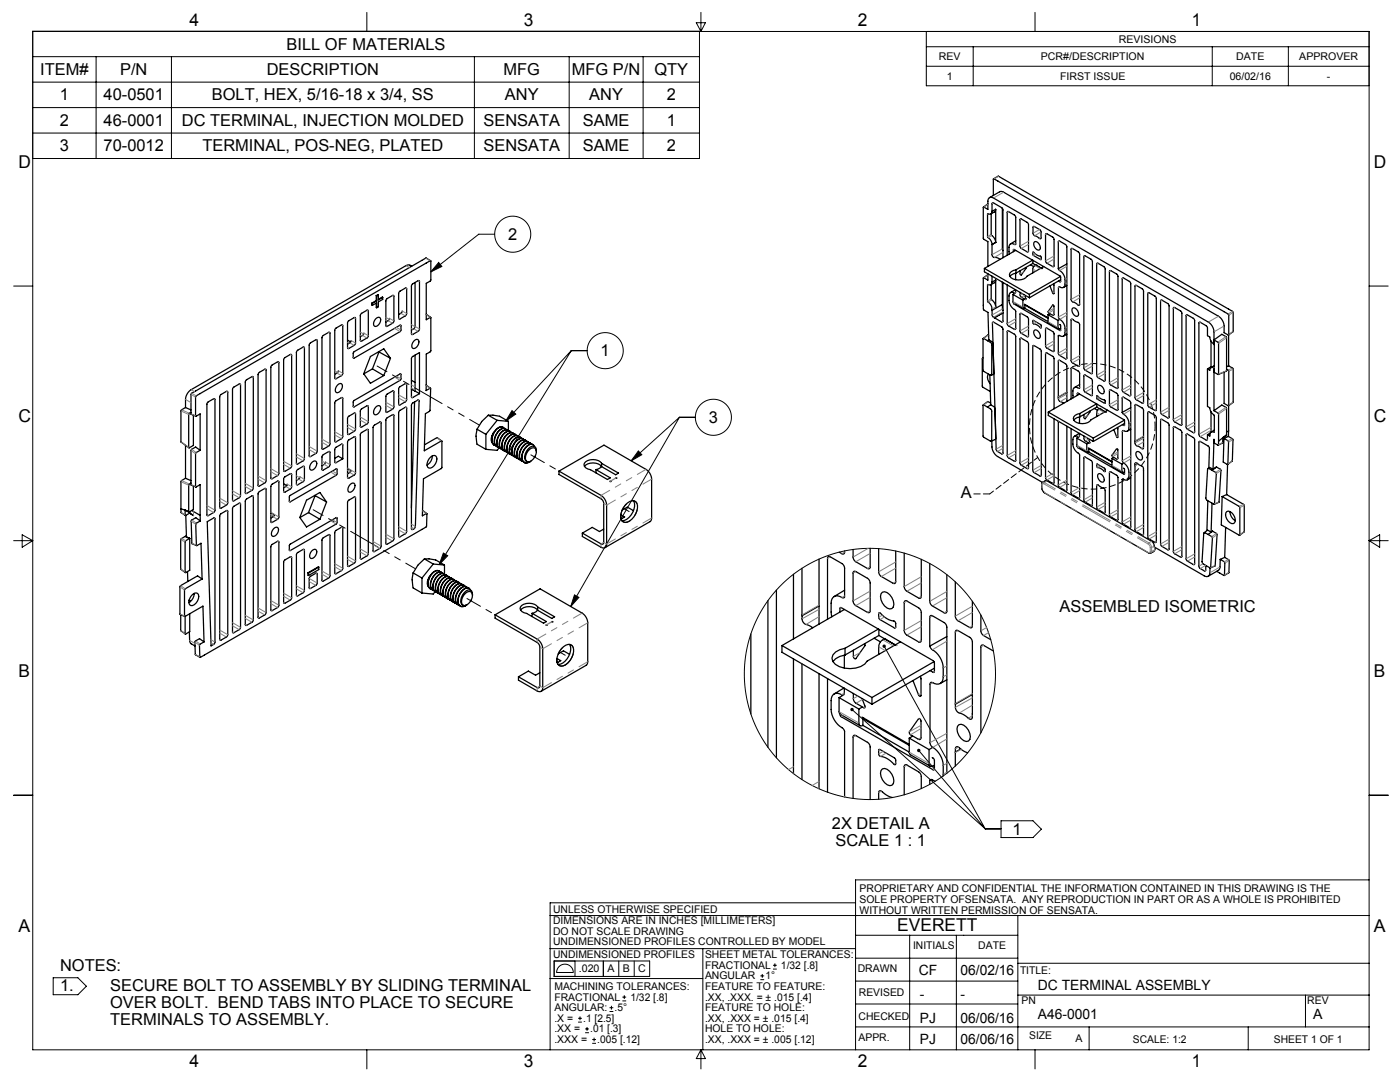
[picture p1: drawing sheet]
<svg xmlns="http://www.w3.org/2000/svg" width="279mm" height="216mm" viewBox="0 0 279 216" stroke-linecap="round" stroke-linejoin="round" font-family="sans-serif">
<defs><g id="words">
<g font-size="3.5">
<text x="37.8" y="5.2">4</text>
<text x="104.5" y="5.2">3</text>
<text x="171.2" y="5.2">2</text>
<text x="237.9" y="5.2">1</text>
<text x="3.7" y="33.5">D</text>
<text x="274.2" y="33.5">D</text>
<text x="3.7" y="84.3">C</text>
<text x="274.2" y="84.3">C</text>
<text x="3.7" y="135.1">B</text>
<text x="274.2" y="135.1">B</text>
<text x="3.7" y="185.9">A</text>
<text x="179.1" y="185.8">EVERETT</text>
<text x="274.2" y="185.9">A</text>
<text x="37.8" y="213">4</text>
<text x="104.5" y="213">3</text>
<text x="171.2" y="213">2</text>
<text x="237.9" y="213">1</text>
</g>
<g font-size="3.3">
<text x="57.2" y="9.9">BILL OF MATERIALS</text>
<text x="8" y="15">ITEM#</text>
<text x="24" y="15">P/N</text>
<text x="53.2" y="15">DESCRIPTION</text>
<text x="100.5" y="15">MFG</text>
<text x="114.1" y="15">MFG P/N</text>
<text x="130.6" y="15">QTY</text>
<text x="11.9" y="20">1</text>
<text x="20.7" y="20">40-0501</text>
<text x="42.3" y="20">BOLT, HEX, 5/16-18 x 3/4, SS</text>
<text x="100.8" y="20">ANY</text>
<text x="117.6" y="20">ANY</text>
<text x="133.1" y="20">2</text>
<text x="11.9" y="25.1">2</text>
<text x="20.7" y="25.1">46-0001</text>
<text x="36.3" y="25.1">DC TERMINAL, INJECTION MOLDED</text>
<text x="96.5" y="25.1">SENSATA</text>
<text x="116.3" y="25.1">SAME</text>
<text x="133.1" y="25.1">1</text>
<text x="11.9" y="30.2">3</text>
<text x="20.7" y="30.2">70-0012</text>
<text x="40.4" y="30.2">TERMINAL, POS-NEG, PLATED</text>
<text x="96.5" y="30.2">SENSATA</text>
<text x="116.3" y="30.2">SAME</text>
<text x="133.1" y="30.2">2</text>
<text x="101.4" y="47.8">2</text>
<text x="119.9" y="71">1</text>
<text x="141.5" y="84.3">3</text>
<text x="191.8" y="99.4">A</text>
<text x="211.4" y="122.2">ASSEMBLED ISOMETRIC</text>
<text x="166" y="165.4">2X DETAIL A</text>
<text x="202.1" y="166.5">1</text>
<text x="166.8" y="168.8">SCALE 1 : 1</text>
<text x="12" y="193.8">NOTES:</text>
<text x="12" y="197.8">1.</text>
<text x="22" y="197.8">SECURE BOLT TO ASSEMBLY BY SLIDING TERMINAL</text>
<text x="22" y="201.1">OVER BOLT. BEND TABS INTO PLACE TO SECURE</text>
<text x="22" y="204.5">TERMINALS TO ASSEMBLY.</text>
</g>
<g font-size="2.8">
<text x="183.3" y="194.6">CF</text>
<text x="191.7" y="194.6">06/02/16</text>
<text x="207.1" y="197.5">DC TERMINAL ASSEMBLY</text>
<text x="183.6" y="199.4">-</text>
<text x="191.7" y="199.4">-</text>
<text x="207.1" y="203.3">A46-0001</text>
<text x="262" y="203.3">A</text>
<text x="183.6" y="208.4">PJ</text>
<text x="183.6" y="204.1">PJ</text>
<text x="191.7" y="204.1">06/06/16</text>
<text x="191.7" y="208.4">06/06/16</text>
</g>
<g font-size="2.1">
<text x="223.3" y="8.6">REVISIONS</text>
<text x="187.4" y="12.1">REV</text>
<text x="189" y="15.9">1</text>
<text x="207.7" y="12.1">PCR#/DESCRIPTION</text>
<text x="211.5" y="15.9">FIRST ISSUE</text>
<text x="245.4" y="15.9">06/02/16</text>
<text x="246.7" y="12.1">DATE</text>
<text x="259.3" y="12.1">APPROVER</text>
<text x="264.8" y="15.9">-</text>
<text x="171.6" y="178.1">PROPRIETARY AND CONFIDENTIAL THE INFORMATION CONTAINED IN THIS DRAWING IS THE</text>
<text x="110.4" y="184.4">DIMENSIONS ARE IN INCHES [MILLIMETERS]</text>
<text x="110.4" y="182.2">UNLESS OTHERWISE SPECIFIED</text>
<text x="171.6" y="180.2">SOLE PROPERTY OFSENSATA. ANY REPRODUCTION IN PART OR AS A WHOLE IS PROHIBITED</text>
<text x="171.6" y="182.3">WITHOUT WRITTEN PERMISSION OF SENSATA.</text>
<text x="110.4" y="186.5">DO NOT SCALE DRAWING</text>
<text x="110.4" y="188.7">UNDIMENSIONED PROFILES CONTROLLED BY MODEL</text>
<text x="110.4" y="191.1">UNDIMENSIONED PROFILES</text>
<text x="140.7" y="191.2">SHEET METAL TOLERANCES:</text>
<text x="182.2" y="189.3">INITIALS</text>
<text x="195.2" y="189.3">DATE</text>
<text x="110.6" y="197.6">MACHINING TOLERANCES:</text>
<text x="115.5" y="194">.020</text>
<text x="121.2" y="194">A</text>
<text x="124.3" y="194">B</text>
<text x="127.3" y="194">C</text>
<text x="140.7" y="195.4">ANGULAR</text>
<text x="140.7" y="193.3">FRACTIONAL</text>
<text x="140.7" y="197.6">FEATURE TO FEATURE:</text>
<text x="152.8" y="195.4">1°</text>
<text x="155.9" y="193.3">1/32 [.8]</text>
<text x="171.2" y="194">DRAWN</text>
<text x="203.6" y="194.3">TITLE:</text>
<text x="110.6" y="199.7">FRACTIONAL</text>
<text x="110.6" y="201.8">ANGULAR: .5°</text>
<text x="110.6" y="203.9">.X =</text>
<text x="116.4" y="203.9">.1 [2.5]</text>
<text x="125.8" y="199.7">1/32 [.8]</text>
<text x="140.7" y="199.7">.XX, .XXX. = ± .015 [.4]</text>
<text x="140.7" y="201.8">FEATURE TO HOLE:</text>
<text x="140.7" y="203.9">.XX, .XXX = ± .015 [.4]</text>
<text x="171.3" y="203.4">CHECKED</text>
<text x="171.4" y="198.7">REVISED</text>
<text x="203.9" y="200.4">PN</text>
<text x="260.9" y="200.3">REV</text>
<text x="110.6" y="206">.XX =</text>
<text x="110.6" y="208.1">.XXX =</text>
<text x="117.8" y="206">.01 [.3]</text>
<text x="119.2" y="208.1">.005 [.12]</text>
<text x="140.7" y="206">HOLE TO HOLE:</text>
<text x="140.7" y="208.1">.XX, .XXX = ± .005 [.12]</text>
<text x="171.3" y="207.6">APPR.</text>
<text x="205.4" y="207.4">SIZE</text>
<text x="214.7" y="207.8">A</text>
<text x="226.1" y="208.1">SCALE: 1:2</text>
<text x="254.2" y="208.1">SHEET 1 OF 1</text>
</g>
</g></defs>
<g fill="none" stroke="#000" stroke-width=".2">
<path d="M111.6 192.9a1.66 1.66 0 0 1 1.8-.4 1.66 1.66 0 0 1 1 1.6h-3.3l.1-.8zM124.2 199.7h.8M124.2 199h.8M124.6 198.6v.7M151.7 195.5h.8M151.7 194.7h.8M152.1 194.3v.8M154.3 193.4h.7M154.3 192.6h.7M154.6 192.2v.8M115.4 204h.7M115.4 203.2h.7"/>
<path d="M115.7 202.8v.8M116.8 206.1h.7M116.8 205.3h.7M117.2 204.9v.8M118.2 208.2h.7M118.2 207.4h.7M118.6 207v.8M121.6 201.8h.8M121.6 201.1h.8M122 200.7v.8"/>
</g>
<path d="M230.5 85.1a12.5 12.5 0 0 0-18.5-11.1 12.5 12.5 0 0 0-.8 21.6 12.5 12.5 0 0 0 19.3-9.5v-1" fill="none" stroke="#000" stroke-width=".2" stroke-dasharray="1.3 .6" stroke-dashoffset=".3" stroke-linecap="butt"/>
<path d="M178.6 128.8a.2 .2 0 0 1 .4 0 .2 .2 0 0 1-.4 0zM176.4 127.5a.17 .17 0 0 1 .3 0 .17 .17 0 0 1-.3 0z" fill="#808080"/>
<g fill="none" stroke="#000" stroke-width=".2">
<path d="M6.5 11.3h133.1M6.5 16.4h133.1M6.5 6.3h266.7v203.2h-266.7v-203.3h133.1v25.4h-133.1M19.2 11.3v20.3M34.2 11.3v20.3M73.2 2.5v3.8M94.7 11.3v20.3M113.6 11.3v20.3M128.3 11.3v20.3M139 4.5h1.8l-.9 1.8zM139.9 2.5v3.8M184.9 6.3v10.8h88.3"/>
<path d="M184.9 9.3h88.3M184.9 13.2h88.3M194.2 9.3v7.8M206.6 2.5v3.8M241.9 9.3v7.8M257.1 9.3v7.8M6.5 21.5h133.1M6.5 26.5h133.1M2.7 57.1h3.8M87.5 52.4l.7 .8-2.2 1zM98.7 46.7h-3.2l-9.5 7.5M273.2 57.1h3.8"/>
<path d="M114 70h3.2M114 70l-13.1 14M114 70l-26.3 42.7M102.2 81.9l.7 .7-2 1.4zM127.4 90l.7 .7-2.1 1.3zM135.6 83.3h3.2M135.6 83.3l-9.6 8.7M135.6 83.3l-21.7 37.7M2.7 107.9h3.8M4.4 106.7l2.1 1.2-2.1 1.3zM88.5 110.4l.8 .5-1.6 1.8zM114.7 118.7l.8 .5-1.6 1.8z"/>
<path d="M273.2 107.9h3.8M273.2 107.9l2.1-1.2v2.5zM176.5 128.9l20.1 36.5M2.7 158.7h3.8M170 141.6l26.6 23.8M183.4 149.7l13.2 15.7M273.2 158.7h3.8M196.6 165.4h3.2M199.8 163.8h6.4l1.6 1.7-1.6 1.6h-6.4zM273.2 175.6h-102.5v33.9M10.6 195.1h4.9l1.7 1.7-1.7 1.7h-4.9zM109.8 182.7h163.4"/>
<path d="M109.8 189.3h60.9M109.8 195.3h30.5M110.6 191.8h19.1v3h-19.1zM114.8 191.8v3M120.4 191.8v3M123.5 191.8v3M126.6 191.8v3M140.3 189.3v20.2M170.7 191.2h32.4M170.7 186.6h32.4M170.7 180.1h-60.9v29.4M170.7 195.8h32.4"/>
<path d="M181.5 186.6v22.9M190.9 186.6v22.9M203.1 182.7v26.8M203.1 198.6h70.1M203.1 192.2h70.1M260.5 198.6v6.3M73.2 209.5v3.8M139.9 209.5v3.8M139.9 209.5l.9 1.7h-1.8zM170.7 204.9h102.5M170.7 200.3h32.4M206.6 209.5v3.8"/>
<path d="M217.4 204.9v4.6M249.1 204.9v4.6"/>
<circle cx="102.3" cy="46.7" r="3.6"/>
<circle cx="120.8" cy="70" r="3.6"/>
<circle cx="142.4" cy="83.3" r="3.6"/>
<circle cx="173.6" cy="134.5" r="25.1"/>
</g>
<g fill="#000">
<path d="M87.5 52.4l.7 .8-2.2 1zM102.2 81.9l.7 .7-2 1.4zM88.5 110.4l.8 .5-1.6 1.8zM127.4 90l.7 .7-2.1 1.3zM114.7 118.7l.8 .5-1.6 1.8z"/>
<path d="M121.6 96.1a.17 .17 0 0 1 .3 0 .17 .17 0 0 1-.3 0zM122.7 95.4a.17 .17 0 0 1 .3 0 .17 .17 0 0 1-.3 0zM108.8 124.7a.2 .2 0 0 1 .4 0 .2 .2 0 0 1-.4 0zM109.9 124.1a.2 .2 0 0 1 .4 0 .2 .2 0 0 1-.4 0zM220.4 82.2a.2 .2 0 0 1 .4 0 .2 .2 0 0 1-.4 0zM219.3 81.6a.17 .17 0 0 1 .3 0 .17 .17 0 0 1-.3 0zM207.7 53.5a.17 .17 0 0 1 .3 0 .17 .17 0 0 1-.3 0zM206.5 52.9a.2 .2 0 0 1 .4 0 .2 .2 0 0 1-.4 0z"/>
<path d="M176.2 128.7a.34 .34 0 0 0 .1 .6 .34 .34 0 0 0 .5-.4 .34 .34 0 0 0-.5-.3l.2 .3zM169.8 141.4a.34 .34 0 0 0 .1 .5 .34 .34 0 0 0 .5-.4 .34 .34 0 0 0-.6-.2l.2 .3zM183.1 149.5a.34 .34 0 0 0 .1 .6 .34 .34 0 0 0 .5-.4 .34 .34 0 0 0-.5-.3l.2 .3z"/>
</g>
<path d="M194.3 98.6h3.2" fill="none" stroke="#000" stroke-width=".2" stroke-dasharray="1.3 .6"/>
<path d="M197.5 98.6l9.6-7.3" fill="none" stroke="#000" stroke-width=".2" stroke-dasharray="1.3 .6" stroke-dashoffset=".3"/>
<path d="M206.7 52.9l1.1 .6M122.9 95.4l-1.2 .7M219.4 81.6l1.2 .6M110.1 124.1l-1.1 .6M176.5 127.5l2.3 1.3" fill="none" stroke="#808080" stroke-width=".25"/>
<g fill="none" stroke="#000" stroke-width=".25">
<path d="M198.2 39l.1-3.3 46.8 27 .1 .2v3.9l-.9-.4a4 4 0 0 0-.2-2.2l-.5-.7-.4-.4-42.9-24.8-.4-.1-.4 .1-2 1.1M198.3 35.7l1-.5 46.7 26.9 .1 .3v3.7l-.9 .7v6.2M75.1 59v1M75.1 60l-.9 .5M75.1 60h.1M75.1 59h.1M75.2 59v1M75.5 58.9l-.4 .1M75.5 58.9l-.3 .1M75.5 58.9v.9l.9-.5M76.4 59.3l-.9 .4M76.4 59.3v.4l-.9 .5v1l-.3 .2"/>
<path d="M77.2 59.7l1.2-.8 .2 .1v5.2l-.2 .3-1.2 .7-.2-.2v-5zM79.7 58.2l1.2-.7h.2l.1 5.1-.3 .4-1.2 .7-.1-.2v-4.9zM82.2 53.1l-.5-.2-.7 .1-42.9 24.8a2.48 2.48 0 0 0-1.1 1.9v1.6M82.3 56.7l1.2-.7 .2 .1v9.6l-.2 .4-1.2 .7-.2-.2v-9.5zM82.8 56.4v8.7l-.1 .4-.6 .4M85.9 52l-.9-.5-46.8 27-.1 .2v3.9l1 .5M196.5 53.6l8.9 5.1M196.5 53.6v.6l8.9 5.2M197.1 54.6v1.3l-.9-.4v5.4l.1 .9 .9 .5 .1 5.5M197.1 53.2v-5l-.8-.5-.1-.2v-6.1l.9 .4v-1.6a.68 .68 0 0 1 .4-.8 .68 .68 0 0 1 .8 .1l42.9 24.8a2.48 2.48 0 0 1 1.1 1.9v2.5M197.1 40.7l-.8 .6M197.1 54.8l-.8 .6"/>
<path d="M197.8 42.6v4.2l.1 .2a1.83 1.83 0 0 1 .8 1.4M198 42.2a.57 .57 0 0 1-.9 .5v4.5l.1 .2a1.79 1.79 0 0 1 .8 1.4M198 48.8v2.1a.69 .69 0 0 0 .9 .5l.7 .4M198 42.2v-1.5l.1-.2 1.8 .9 .2 .4 .1 9.6M198 56.3a.57 .57 0 0 1-.9 .5v3.3a3 3 0 0 1 .9 1.8M198 55.1v1.2M198.7 41.8l-.1 .4-.9 .5M198.7 55.9l-.1 .4-.9 .5M198.7 55.9v5.3a2.19 2.19 0 0 0-.9-1.5v-2.9M198.7 48.4l-.7 .4M198.7 41.8v6.6M198.7 41.8l-.7 .4"/>
<path d="M198.7 55.9l-.7 .4M200 41.6v8.1l.2 .3M200 56.3v4.5M200.2 56.4l-.1 7.8h-.2l-1.7-1-.2-.3v-1M200.2 56.4h.1M201 56.9v7.7l.2 .4 1.3 .7 .2-.1v-3.5l-.2-.3a2.3 2.3 0 0 1-1.1-1.9 1.83 1.83 0 0 1 .1-1.4l.5-.2 .6 .2 .1-.7M201.4 50.7v-.5a1.8 1.8 0 0 1 .2-1.4 .95 .95 0 0 1 1 0l.1-.1v-5.4l-.2-.4-1.4-.7-.1 .2v8.5M202.2 58.8l.1 1.6M202.2 58.8l1.9 1.1M202.2 50.2l.1-.4 9.2 5.3 .2 .2v.9l-.4-.1M202.5 58.6l-.3 .2M202.6 57.8l-.9 .6"/>
<path d="M202.7 54.5v1.3M202.7 50l-6.2 3.6M202.7 48l-1 .7M202.8 54.5a1.59 1.59 0 0 0-1.3 .7M202.8 53.8v.7M203.6 58.3l.1 .9 1 .6-.3-1M203.6 43.7h.2l1.2 .7 .2 .3 .1 5.4-.2 .2-1.3-.7-.2-.4zM204.1 59.9v1.4a.25 .25 0 0 0 .2 .3 .25 .25 0 0 0 .2-.1M204.4 59.7l-.3 .2M204.7 53.4v.2l-.9 1.3-.2-.2v-.7M205.4 58.7v.7M205.7 52.8l.6 .4"/>
<path d="M206.1 51.9l-3.3 1.9M206.1 51.9v.7M206.1 52.6l1.7 .9M206.1 52.6l-3.3 1.9M206.1 50.3l.9 .6 .7 .3 .1 .6-1.6-.8zM206.2 45.2h.2l1.2 .8 .2 1.5a.18 .18 0 0 1-.2 .2 .18 .18 0 0 1-.2-.1l-1.2-.8zM206.5 48.2a1.09 1.09 0 0 1 .9 1.7 1.09 1.09 0 0 1-.9-1.7zM206.7 52.9l-.5 .5-.1 1M208.3 53.2l-3.3 1.9a2.36 2.36 0 0 1-3.5 0 .87 .87 0 0 1 .7-1.1l.6-.2M208.7 46.7l.2-.1 1.2 .7 .2 .4 .1 5.3-.2 .2-1.3-.7-.2-.3zM210.3 56.6v2l-.2-.1-.6-1.4M211.2 53.6l.2 .3a2.3 2.3 0 0 1 1.2 1.9 1.82 1.82 0 0 1-.2 1.4l-.3 .2-.7-.2-.2 .2v5.9l.2 .3a2.35 2.35 0 0 1 1.2 1.9 1.79 1.79 0 0 1-.2 1.5 .94 .94 0 0 1-1-.1l-.2 .1"/>
<path d="M211.2 53.6v-5.3l.2-.2 1.3 .7 .2 .5v22.1l-.1 .2-1.3-.7-.3-.3v-3.6M211.6 55.2l-6.2 3.5M211.7 55.8l-6.3 3.6M212.9 57l-.7 .4M212.9 52.7l-1.7 .9M213.8 49.6h.2l1.2 .7 .3 .4v10a.19 .19 0 0 1-.2 .2 .19 .19 0 0 1-.2-.1l-1.1-.6-.2-.4zM216.4 51.1h.2l1.1 .6 .3 .5v22.2l-.1 .2-1.4-.8-.2-.4zM218.9 52.5h.2l1.2 .7 .3 .5v22.2l-.2 .2-1.3-.8-.2-.4zM221.5 54h.2l1.1 .7 .3 .4v22.2l-.1 .2-1.4-.7-.2-.4zM224 55.5h.2l1.2 .6 .3 .5v22.2l-.2 .2-1.3-.7-.2-.5zM226.6 57l.2-.1 1.1 .7 .3 .5v22.2l-.1 .2-1.4-.8-.2-.4zM229.1 58.4h.2l1.2 .7 .3 .5v22.2l-.2 .1-1.3-.7-.2-.4z"/>
<path d="M231.7 59.9h.2l1.1 .7 .3 .4v22.2l-.1 .2-1.4-.7-.2-.5zM44 78.8l1.2-.7h.2l.1 22.2-.3 .5-1.2 .6-.1-.1v-22.1zM46.6 77.3l1.2-.7 .2 .1v22.2l-.2 .4-1.2 .7-.2-.2v-22.1zM49.1 75.9l1.2-.8 .2 .1 .1 22.2-.3 .4-1.2 .7-.1-.2v-22.1zM51.7 74.4l1.2-.7h.2v22.2l-.2 .4-1.2 .7-.2-.2v-22zM54.2 72.9l1.2-.7 .2 .1 .1 22.1-.3 .5-1.2 .7-.1-.2v-22.1zM56.8 71.4l1.2-.7 .2 .1v22.2l-.2 .4-1.2 .7-.2-.2v-22.1zM59.3 70l1.2-.8 .2 .1 .1 22.2-.3 .4-1.2 .7-.1-.2v-22.1zM61.9 68.5l1.2-.7h.2v22.2l-.2 .4-1.2 .7-.2-.2v-22zM64.4 67l1.2-.7 .2 .1 .1 22.1-.3 .5-1.2 .7-.1-.2v-22.1zM67 65.5l1.2-.7 .2 .1v9.7l-.2 .3-1.2 .7-.2-.2v-9.5zM67.4 76.8l.2-.2h.5a1.17 1.17 0 0 1-1 1.7 1.02 1.02 0 0 1 .3-1.5z"/>
<path d="M67.5 74l-.1 .4-.6 .3M69.4 67.9l.6 .3M69.5 64.1l1.2-.7h.2l.1 5.1-.3 .4-1.2 .7-.1-.2v-4.9zM70.1 67.9l-.2 .4-.5 .4M70.6 80l9.2-5.4 .2 .1v.9l-.1 .3-9.3 5.3-.1-.1zM70.6 70.2l9.2-5.3h.2v1l-.1 .2-9.3 5.4-.1-.1zM72.1 62.6l1.2-.7 .2 .1v5.1l-.2 .3-1.2 .7-.2-.2v-4.9zM72.6 74.6l1.3 1.9 2.7-1.6M72.6 66.5l-.1 .4-.6 .3M74.2 60.5l.1 .4M74.2 60.5h.1M74.3 73.6l-1.7 1"/>
<path d="M74.3 73.6l2.3 1.3M74.3 60.9l.9-.5v1M74.3 60.5v.4M75 63.6l.3-.2 .5-.1a1.17 1.17 0 0 1-1 1.8 1.02 1.02 0 0 1 .2-1.5zM75.1 60.5l.1 .9M75.2 60l-.9 .5M75.6 70.2h.1M75.6 70.2l-1.3 3.4M75.6 70.2l2.3 1.3M77.2 78.7l1.2-.7 .2 .1v3.2l-.2 .3-1.2 .7-.2-.2v-3zM77.7 63.5l-.1 .4-.6 .4M77.9 71.5l-1.3 3.4"/>
<path d="M77.9 71.5l-1.3-1.9-2.7 1.5-1.3 3.5M79.7 77.2l1.2-.7 .2 .1v3.2l-.2 .3-1.2 .7-.1-.2v-3zM80.3 62.1l-.2 .3-.5 .4M82.1 77.6l1.6 .9M82.1 75.9l.7 .4M82.3 71.2l1.4-.9v8.2l-1.4 .9-.2-.2v-7.6zM82.6 68l.6-.3 .2 .1a1.17 1.17 0 0 1-1 1.7 1.02 1.02 0 0 1 .2-1.5zM82.8 70.9v7.1M85.1 76.9l.8 .6M85.1 62.7l.9 .6M196.2 71.5l-.2 .1v5.5l1.6 1M196.2 71.5h.1"/>
<path d="M196.2 71.5h-.1M196.2 67.5l1.5 .9 .2 .3v6l-.1 .2-1.6-1zM197.3 74.7a1.4 1.4 0 0 0 .3 1.9M197.3 66.9h-.2l-.9 .6M197.3 67.8l-.2 .2M197.3 67.8a1.07 1.07 0 0 1 .9 1.4l.2 5.3-.6 .4M197.5 74.8l.2 6M198.1 64.3l1.8 .9 .3 .5v24.7l-.2 .2-1-.5-.2-.5zM198.4 63.4h.1M199.9 65.2h.1M200 60.8l.2 1.1M200 60.8l-2 1.1"/>
<path d="M200.2 62.4l-1.8 1M201.1 66h.2l1.1 .7 .3 .5v24.7l-.1 .2-1.4-.8-.2-.4zM202.2 60.4l.2 .3 9.2 5.3 .1-1-.2-.3M202.2 60.4h.1M202.3 60.4l2 1.2M203.6 62.6l.2-.1 1.2 .7 .2 .3 .1 3.5-.2 .2-1.3-.7-.2-.3zM203.6 67.5h.2l1.2 .7 .3 .4v24.7l-.2 .2-1.3-.7-.2-.4zM204.4 60.7l4.8 2.7M204.5 60.9l4.7 2.6M204.5 60.9v.6M204.5 61.5l4.7 2.7M204.6 60.8l-.1 .1"/>
<path d="M206.1 63.9l1.6 .9 .1 .6-.8-.6-.8-.2zM206.2 69h.2l1.1 .6 .3 .5v24.7l-.1 .2-1.4-.7-.2-.5zM206.5 65.9a1.09 1.09 0 0 1 .9 1.6 1.09 1.09 0 0 1-.9-1.6zM208.7 65.5h.2l1.2 .7 .2 .3 .1 3.5-.2 .2-1.3-.7-.2-.4zM209.2 64.2l.1 .3 2 1.1M209.2 62.8l1.9 1.1M209.2 62.8v1.4M209.5 62.6l-.3 .2M210.1 60.9l.2 .2v1.7l-.1 .1-.9-.4-.1-.3zM211.1 63.9v1.4a.28 .28 0 0 0 .2 .3 .28 .28 0 0 0 .4-.1M211.2 79.3v-7.2l.2-.2 1.3 .7 .2 .4v7.1M211.2 79.3l.2 .7 .9 .5"/>
<path d="M211.4 66.9l-.2 .1M211.5 63.8l-.4 .1M212.9 66.7l-.7 .4M212.9 78.3l-1.7 1M213.8 63.7l1.4 .7 .3 .3v8.2l-.2 .2-1.3-.7-.2-.4zM214.1 61.5a1.09 1.09 0 0 1 1 1.6 1.09 1.09 0 0 1-1-1.6zM214.2 79.4l-.1-.5a1.8 1.8 0 0 1 .2-1.5 .94 .94 0 0 1 1 .1l.2-.1-.1-3-.2-.3-1.3-.8-.1 .2v6.1M215 78.9l.1-.5 9.2 5.3 .1 .2v1l-.4-.2M215.4 78.6l-6.2 3.6M215.5 76.7l-1.1 .6M216.4 74.9h.2l1.1 .6 .3 .3-.1 3.1-1.3-.7-.2-.2zM218.9 79l.8 .6 .8 .2v.7l-1.5-.9z"/>
<path d="M219.2 76.9a1.09 1.09 0 0 1 1 1.6 1.09 1.09 0 0 1-1-1.6zM221.5 77.8h.2l1.1 .7 .3 .2-.1 3.2-1.3-.7-.2-.3zM234.2 61.4h.2l1.2 .6 .3 .5v22.2l-.2 .2-1.3-.8-.2-.4zM236.8 62.8h.2l1.1 .7 .3 .5v22.2l-.1 .2-1.4-.8-.2-.4zM241 73.6v7.5l.4 .3a2.2 2.2 0 0 0 .9 1.5v3.4a.56 .56 0 0 0-.7 0 .56 .56 0 0 0-.2 .7l-.4-.3M241.7 73.2l.1 .1M241.7 68.1v5.1M241.7 73.2l-.7 .4M242.3 68.7l-.1-.1a1.8 1.8 0 0 1-.8-1.3l-.4-.3-.1-1.9-1.6-.8v22.4l.2 .4 1.3 .7 .2-.1v-1M242.3 73.4h-.1a.49 .49 0 0 0-.5 0 .49 .49 0 0 0-.3 .5l-.4-.3M242.3 67.8l.9 .7v6.2l-.9-.4v-.9M242.3 67.8l1.5-1.1 1 .7v6.6l-1.7 .7"/>
<path d="M242.3 73.4v8.5M242.3 67.8v.9M242.3 68.7v4.7M242.3 68.7h.1M242.3 73.4h.1M242.3 73l-.6 .4M244.8 73.7l.4 .4v6.9l-.9-.5v-6.3M245.2 73l.8 .5 .1 .2v6.5l-.9 .8v5M245.2 73l-.4 .2M37 81.3l-.9 .7v6.1l1.6 1.2M37 95.4l-.9 .7v5.4M37 81.3l1.1 .5"/>
<path d="M37 88.9v6.5M37 95.4l1.1 .5M38.1 82.3l-.4 .4v6.7l.9-.5v-6M38.1 96.4l-.4 .4v5.2M38.6 97v4.7l-.9 .5M39.9 89.8v-7.2l-.9 .4v-3.8l.1-.2 46.9-27v3.9l-.9 .6v7.3l.8-.5 .1 .1v6.6l-.9 .7-.1 7.2 .9-.4-.1 4.4-.1 .2-.8 .4-.2 7.4 3.5-1.9v5.3l-.1 .2-3.6 2-.2 7.4 .9-.4-.1 2.6-45.2 26.1-.1-2.5 .9-.6M39.9 89.8l-.8 .5-.1 .2v6.6l.1 .1 .8-.5v6.1M39.9 89.8l-.9-.6-.9 .7v6.8l1 .5M41.5 80.3l1.2-.8 .2 .1v22.2l-.2 .4-1.2 .7-.2-.2v-22zM49.1 99.6l1.2-.7 .2 .1 .1 24.7-.3 .4-1.2 .7-.1-.2v-24.6zM51.7 98.2l1.2-.8 .2 .1v24.7l-.2 .5-1.2 .6-.2-.1v-24.6zM54.2 96.7l1.2-.7h.2v7.2l-.2 .4-1.2 .7-.1-.2v-7z"/>
<path d="M56.6 96.5l.6 .4M56.8 95.2l1.2-.7 .2 .1v2.7l-.3 .3-1.1 .6-.2-.2v-2.4zM57.3 96.6l-.1 .4-.6 .3M57.9 98.9l9.2-5.3h.2v1l-.2 .2-9.2 5.4-.2-.2zM59.3 93.8l1.2-.8 .2 .1v2.8l-.2 .2-1.2 .7-.1-.2v-2.5zM59.9 95.1l-.2 .4-.5 .4M62.2 92.3l.3-.2 .5-.1a1.17 1.17 0 0 1-1 1.8 1.02 1.02 0 0 1 .2-1.5zM62.8 98.8l.1 .1M62.9 98.9l-1.3 3.4M62.9 98.9l2.3 1.3M64.4 90.8l1.2-.7 .2 .1v2.7l-.2 .3-1.2 .6-.1-.2v-2.4zM65 92.2l-.2 .4-.5 .3"/>
<path d="M66.8 91.5l.7-.5 .9 .5M67 89.3l1.2-.7 .2 .1v2.8l-1.4 .9-.2-.2v-2.5zM67 80l1.2-.7 .2 .1v7.7l-.2 .4-1.2 .7-.2-.2v-7.6zM69.4 93.5l.7 .4-.2 .3-.5 .3M69.5 99.9l1.2-.7h.2l.1 12.8-.3 .4-1.2 .6-.1-.2v-12.5zM69.5 87.9l1.2-.8 .2 .1 .1 7.2-.3 .4-1.2 .6-.1-.2v-7zM69.5 83.1l1.2-.7 .2 .1v3.2l-.2 .3-1.2 .7-.1-.2v-3zM69.9 96.7l.5-.3h.2a1.17 1.17 0 0 1-1 1.8 1.02 1.02 0 0 1 .3-1.5zM72.1 86.4l1.2-.7h.2v24.8l-.2 .4-1.2 .7-.2-.2v-24.6zM72.1 81.7l1.2-.8 .2 .1v3.3l-.2 .3-1.2 .6-.2-.1v-3.1zM74.6 84.9l1.2-.7 .2 .1 .1 24.7-.3 .4-1.2 .7-.1-.2v-24.6zM75 81.2l.3-.2h.5a1.17 1.17 0 0 1-1 1.7 1.02 1.02 0 0 1 .2-1.5z"/>
<path d="M77.2 83.4l1.2-.7 .2 .1v24.7l-.2 .4-1.2 .7-.2-.2v-24.6zM79.7 82l1.2-.7h.2l.1 24.7-.3 .5-1.2 .6-.1-.1v-24.6zM82.3 80.5l1.1-.7 .2 .1-.7 25.1-.2 .4-.4 .3-.2-.2v-24.6zM82.7 80.2l-.6 21.2M85.9 91.2l.7-.3 .3 .1a1.68 1.68 0 0 1-1.3 2.4 1.43 1.43 0 0 1 .3-2.2zM86.3 91v.1a2.12 2.12 0 0 1-1.1 1.7M88.2 88l-1-.7-2.5 1.5M95.2 85.6a5.7 5.7 0 0 0 0 3l1.8 1.1M95.2 85.6l1.8 1.1M97 86.7v3M97.4 82.9l-1.3 1.2-.9 1.5M97.4 82.9a5.4 5.4 0 0 1 4.1 1.2"/>
<path d="M97.4 82.9l1.8 1M98.4 86.4l-.1 .6M98.4 86.4a1.77 1.77 0 0 0-.2 2M98.6 86.2l-.2 .2M99.1 89.1h.1M99.2 83.9l-2.2 2.8M99.2 83.9l2.3 .2M99.6 89.4h.1M99.6 89.4l-.4 .5-2.2-.2M100.4 85.3l-.1-.1a1.38 1.38 0 0 0-1.6 .9 2.02 2.02 0 0 0-.1 2.7h.1M100.6 85.4l-.1-.1a1.32 1.32 0 0 0-1.7 .8 2.22 2.22 0 0 0-.2 2.7l.3 .1M100.9 85.5h-.1a1.33 1.33 0 0 0-1.6 .8 2.22 2.22 0 0 0-.1 2.8"/>
<path d="M101.1 85.7a.77 .77 0 0 0-1.3 .1 2.46 2.46 0 0 0-.7 3.3l.3 .1M101.1 90.2l.1 .1M101.4 85.8h-.1a1.46 1.46 0 0 0-1.7 1 1.94 1.94 0 0 0 0 2.6M101.5 84.1v1.8M101.6 86a.87 .87 0 0 0-1.5 .2 2.65 2.65 0 0 0-.7 3l.5 .3M101.6 90.5l.1 .1M101.8 86.1a1.66 1.66 0 0 0-1.8 1.2 1.77 1.77 0 0 0 .2 2.4M101.8 86.1h.1M102.1 86.3a.75 .75 0 0 0-1.3 .1 2.5 2.5 0 0 0-.8 3.2l.4 .2M102.4 86.4h-.1a1.44 1.44 0 0 0-1.7 .9 1.96 1.96 0 0 0 0 2.6l.1 .1M102.6 86.6l-.2-.2a1.62 1.62 0 0 0-1.8 1 2.27 2.27 0 0 0-.2 2.4l.5 .3M102.9 86.7h-.1a1.06 1.06 0 0 0-1.3 .4 2.15 2.15 0 0 0-.4 3.1"/>
<path d="M103.1 86.9a.8 .8 0 0 0-1.4 .1 2.38 2.38 0 0 0-.6 3.2l.3 .2M103.4 87h-.1a1.53 1.53 0 0 0-1.8 1 1.89 1.89 0 0 0 .1 2.5M103.6 87.2a.93 .93 0 0 0-1.5 .2 2.57 2.57 0 0 0-.6 3l.4 .2M103.9 87.3l-.1-.1a1.36 1.36 0 0 0-1.6 .9 2.07 2.07 0 0 0-.1 2.7v.1M104.1 87.5a.78 .78 0 0 0-1.3 .1 2.68 2.68 0 0 0-.9 3.1l.5 .2M104.3 87.5a1.5 1.5 0 0 0-1.7 1.1 1.95 1.95 0 0 0 0 2.5M104.3 87.5l.1 .1M104.6 87.8l-.1-.1a1.09 1.09 0 0 0-1.5 .4 2.44 2.44 0 0 0-.5 3l.4 .1M104.8 87.8a1.77 1.77 0 0 0-1.9 1.4 1.63 1.63 0 0 0 .2 2.2M104.8 87.8h.1M105.1 88a.84 .84 0 0 0-1.4 .2 2.71 2.71 0 0 0-.8 3l.5 .3M105.4 88.1a1.23 1.23 0 0 0-1.6 .7 2.19 2.19 0 0 0-.2 2.9"/>
<path d="M105.6 88.3a.95 .95 0 0 0-1.6 .4 2.48 2.48 0 0 0-.5 2.9l.4 .2M105.8 92.1l-.5 .2h-.6M105.8 92.1l-.6 .3-.5-.1M105.9 88.4h-.1a1.4 1.4 0 0 0-1.7 .9 2 2 0 0 0 0 2.7M106.1 88.6l-.1-.1a1.17 1.17 0 0 0-1.6 .6 2.38 2.38 0 0 0-.4 2.8l.4 .2M106.3 88.7a1.21 1.21 0 0 0-1.5 .7 1.99 1.99 0 0 0-.1 2.9M106.3 88.7h.1M106.7 89.1a.78 .78 0 0 0-.7-.5 .78 .78 0 0 0-.7 .4 2.82 2.82 0 0 0-1 3l.4 .3M106.8 91a1.08 1.08 0 0 0-.3-1.7 1.92 1.92 0 0 0-1.4 2.8h.7M106.8 91l-.4 .6-.6 .5M106.8 91l-.1 .3M107 89.9l-.1-.7a.94 .94 0 0 0-1.5 .3 1.81 1.81 0 0 0-.3 2.6h.7"/>
<path d="M107 89.9v.2M111.6 94l8.3 4.8a2.48 2.48 0 0 1 1.2 2v7.7a.68 .68 0 0 1-.4 .8 .68 .68 0 0 1-.8-.1l-3.7-2.2v-.6M111.6 94v.7l8.3 4.8 .4 .4 .2 .6v7.7a.33 .33 0 0 1-.2 .4 .33 .33 0 0 1-.4-.1l-3.7-2.1M111.6 94l8.9-5.2 8.4 4.9a2.47 2.47 0 0 1 1.1 1.9v7.8l-.1 .6-9.2 5.3M116.6 93.1a2.39 2.39 0 0 1 3.4 0M118.9 93.7v.7M120 93.1l-.4 .4-.7 .2M120.1 92.5a2.36 2.36 0 0 0-3.5-.1 .87 .87 0 0 0 .7 1.2l.6 .1 3.3 2 .6-.3-2.9-1.7M120.1 92.5l3.3 1.9-.5 .3-2.9-1.6M120.1 92.5v.6M126.4 99.9a3.1 3.1 0 0 1-2.3 4M196.2 80.8l1.5 .8 .2 .4v5.8l-.1 .2-1.6-.9z"/>
<path d="M197.7 80.4l-.6-.3-.9 .7M197.7 80.8l-.6 .4M197.7 80.8a1.07 1.07 0 0 1 .9 1.4l.1 5.3-.1 .2-.8 .3M197.9 88l.1 1.2a2.49 2.49 0 0 0 1.1 1.9l9 5.2M208.1 96.3l.6-.4 .3 .1 20.8 12 .5 .5v.6l10 5.8a.68 .68 0 0 0 .8 .1 .68 .68 0 0 0 .4-.7v-1M208.1 96.3l-.2 .3v.9l.5 .8 20.8 12 .4 .1 .7-.4 .2-.8M209.2 82.2l9 5.2M209.2 82.2v.7l9 5.2M210.4 81.6v-10.1l-.3-.4-1.3-.7-.1 .2v24.7l.2 .4 1.3 .8 .2-.2v-12.7M211.2 84.1v12.7l.2 .4 1.3 .8 .2-.2v-12.7M213.8 85.5v12.8l.2 .4 1.3 .7 .2-.2v-8.4l-.2-.3a2.3 2.3 0 0 1-1.2-1.9 1.82 1.82 0 0 1 .2-1.4l.5-.2 .6 .2v-.7M214.9 87.4l.1 1.6 2 1.2"/>
<path d="M214.9 87.4l2 1.2M215 89.1l.1 .2 9.3 5.3v-.9l-.2-.3M215.2 87.2l-.3 .2M215.4 86.5l-1 .6M215.4 83.2v1.3M215.5 83.2a1.59 1.59 0 0 0-1.2 .6M215.5 82.5v.7M216.3 87l.2 .9 .9 .6-.2-1M216.4 91.2h.2l1.1 .7 .3 .4v8.4l-.1 .2-1.4-.7-.2-.4zM216.9 88.6v1.4a.25 .25 0 0 0 .1 .2 .25 .25 0 0 0 .3 0M217.2 88.4l-.3 .2M217.2 89.4l4.7 2.7"/>
<path d="M217.3 89.5l4.6 2.7M217.3 89.5v.7M217.3 90.2l4.6 2.7M217.4 89.5h-.1M217.5 82v.2l-.9 1.4-.3-.2v-.7M218.2 87.4v.7M218.4 81.5l.6 .4M218.8 80.6l-3.3 1.9M218.9 92.6l1.6 .9v.6l-.8-.6-.7-.3zM218.9 80.6v.6M218.9 81.2l1.6 1M218.9 81.2l-3.4 2"/>
<path d="M218.9 96.7l.9 .6a.73 .73 0 0 1 .8 .6v4.3l-.2 .2-1.3-.7-.2-.4zM219.2 94.5a1.09 1.09 0 0 1 1 1.7 1.09 1.09 0 0 1-1-1.7zM219.5 81.6l-.6 .5v1M221 81.9l-3.3 1.9a2.36 2.36 0 0 1-3.4 0 .87 .87 0 0 1 .7-1.2l.5-.1M221.5 94.2h.2l1.1 .6 .3 .4v8.5l-.1 .1-1.4-.7-.2-.4zM221.9 92.9l.1 .2 2 1.2M221.9 91.5l2 1.1M221.9 91.5v1.4M222.2 91.3l-.3 .2M222.8 89.5l.3 .3v1.6l-.1 .2-1-.5-.1-.2zM223 85.3v2l-.2-.2-.5-1.4M223.9 92.6v1.4a.28 .28 0 0 0 .2 .3 .28 .28 0 0 0 .3-.1"/>
<path d="M224 82.3l.1 .3a2.3 2.3 0 0 1 1.2 1.9 1.82 1.82 0 0 1-.2 1.4l-.3 .2-.6-.2-.2 .1v5.9l.2 .4a2.35 2.35 0 0 1 1.1 1.9 1.79 1.79 0 0 1-.2 1.4 .94 .94 0 0 1-1 0l-.1 .1M224 82.3v-2.9l.1-.2 1.3 .8 .3 .4v24.7l-.2 .2-1.3-.7-.2-.4v-8.5M224.1 95.6l-.1 .1M224.2 92.4l-.3 .2M224.4 83.8l-6.2 3.6M224.4 84.5l-6.2 3.6M225.7 85.7l-.7 .3M225.7 95.4l-.7 .3M225.7 81.3l-1.7 1M226.6 80.7h.2l1.1 .7 .3 .4v7.6a.21 .21 0 0 1-.1 .2 .21 .21 0 0 1-.3-.1l-1-.6-.3-.4zM226.6 92.4l1.4 .6 .2 .4v13.2l-.1 .2-1.4-.8-.2-.3zM226.9 90.1a1.09 1.09 0 0 1 .9 1.7 1.09 1.09 0 0 1-.9-1.7z"/>
<path d="M227.1 92.6l-.6 .2M228.2 87.1l-1.7 1M229.1 82.2h.2l1.2 .7 .3 .5v24.7l-.2 .2-1.3-.8-.2-.4zM231.7 83.7h.2l1.1 .7 .3 .4v24.7l-.1 .2-1.4-.7-.2-.4zM234.2 85.2h.2l1.2 .6 .3 .5v24.7l-.2 .2-1.3-.7-.2-.5zM236.8 86.6h.2l1.1 .7 .3 .5v24.7l-.1 .2-1.4-.8-.2-.4zM241 99.9l-.1 6M241.1 93.5h.2l1.4 1-.4 6.1-1.4-.8-.2-.3zM241.1 93.5l.3-.2 .7 .4M241.2 93.4l.1-4.1-.2-.3-1.7-.9-.1 .2v24.7l.2 .4 1 .5 .1-1.1M241.5 86.4l-.5 .3M241.7 82.2v4l.6-.4"/>
<path d="M242.3 81.9l.9 .7v5.4M242.3 81.9l1.5-1.1 .9 .6 .1 5.3M242.8 93.2l-.7 .5M242.8 93.2h.1M242.8 93.2l.9 .6-.4 6.3-1 .5M242.8 93.2l-.9 .6M243.2 88l-.1 .8-.8-.4v-.7l-.2 6M243.9 99.1l3.5 2.1v5.6l-3.7-2.1zM244.1 87.3l-.1 1.1-.9 .4M244.1 87.3l-.9 .7M244.1 87.3h.1M244.2 87.2l-.1 .1"/>
<path d="M244.3 87.5l.9 .6-.2 4.6-.9-.5zM244.8 86.7l-.6 .5M244.8 86.7v.2l-.6 .3M244.8 98.7l3.5 2.1v5.3l-.9 .7M244.8 98.7l-.9 .4M245 92.7l-.2 6M245.2 87.1l.8 .5 .1 .2-.2 4.2-.9 .7M245.2 87.1l-.9 .4M245.2 86l-.4 .2M245.2 86v1.1M36.1 101.5v.8l.9 .5M36.1 101.5l.8 .3"/>
<path d="M36.9 101.8l.1 1h.1M37 101.8l.1 .1M37 101.8h-.1M37 107l-.9 .7v5.8l.9 .8M37 107l.8 .4M37.1 102.8l.1 4.3 .7 .3M37.1 101.9l.6 .1M37.1 101.9l.6 .3M37.2 106.9l-.2 .1M37.4 114l.1 2M37.7 102v.2M37.7 119.8h.1"/>
<path d="M37.8 119.7l.1 .1M37.8 119.8l-.1 .1M37.9 107.4v6.4l-.9 .5-.1-6.2 .9-.7M37.9 119.8v.3M37.9 102.4l.7 .5M37.9 102.4l-.8 .4M37.9 107.4h-.1M37.9 119.8h-.1M37.9 102.1v.3M37.9 102.4h.1M38.3 101.9l1.6 .9M38.4 118.6l.4-.2h.6a1.68 1.68 0 0 1-1.3 2.4 1.43 1.43 0 0 1 .3-2.2z"/>
<path d="M38.8 118.4v.1a2.12 2.12 0 0 1-1.1 1.7M39.9 102.8l.1 1.1M40 103.9l-.9 .7 .1 4.2 .1 .1 .8-.5 .2 7.1M40 103.9l-.9-.6-.9 .7 .1 4.4 .9 .5M40.3 115.5l-3.5 2.1v5.3l.2 .1M40.3 115.5l-.9-.6-3.5 2.1v5.6l1 .4M41.4 104.1l1.3-.8 .2 .1v24.7l-.2 .4-.6 .4zM44 102.6l1.2-.7h.2l.1 24.7-.3 .5-1.2 .7-.1-.2v-24.6zM46.6 101.1l1.2-.7 .2 .1v24.7l-.2 .4-1.2 .7-.2-.2v-24.6zM54.1 102.3l.7 .4-.2 .3-.5 .4M54.2 108.7l1.2-.7 .2 .1v12.7l-.2 .4-1.2 .7-.1-.2v-12.6zM54.6 105.5l.3-.2 .5-.1a1.17 1.17 0 0 1-1 1.8 1.02 1.02 0 0 1 .2-1.5z"/>
<path d="M56.8 111.8l1.2-.7 .2 .1v8.1l-.2 .4-1.2 .7-.2-.2v-8zM57.9 108.6l9.2-5.3h.2v1l-.2 .2-9.2 5.4-.2-.1zM59.3 110.3l1.2-.7 .2 .1 .1 8.2-.3 .3-1.2 .7-.1-.2v-8zM61.5 114.3l.1 .5M61.5 114.3h.1M61.6 102.3l-1.7 1M61.6 102.3l2.2 1.3M61.6 114.3v.5M61.9 115.1l1.2-.7h.2v2.1l-.3 .3-1.1 .7-.2-.2v-1.8zM62.2 109.9l.3-.2 .5-.1a1.17 1.17 0 0 1-1 1.8 1.02 1.02 0 0 1 .2-1.5zM63.6 113.2l-2.1 1.1M63.6 113.2v.5l-2 1.1"/>
<path d="M63.6 113.2l-2 1.1M64.4 107.4l1.2-.7h.2l.1 8.2-.3 .4-1.2 .7-.1-.2v-8zM65.2 100.2l-1.4-1.9-2.6 1.5-1.4 3.5 1.4 1.9 2.6-1.6M65.2 100.2l-1.4 3.4M67 105.9l1.2-.7 .2 .1v8.2l-.2 .3-1.2 .7-.2-.2v-8zM82.5 114.3a5.6 5.6 0 0 0 0 3l1.7 1M82.5 114.3l1.7 1M84.2 115.3v3M84.3 101.8l.9 .7M84.7 111.5l-1.3 1.3-.9 1.5M84.7 111.5a5.4 5.4 0 0 1 4 1.2M84.7 111.5l1.8 1"/>
<path d="M85.7 115.1l-.2 .6M85.7 115.1a1.77 1.77 0 0 0-.2 1.9M85.8 117.5h.1M85.9 114.9l-.2 .2M86.5 112.5l-2.3 2.8M86.5 112.5l2.2 .2M86.8 118.1h.1M86.9 118l-.4 .5-2.3-.2M87.6 113.9a1.38 1.38 0 0 0-1.7 .9 2.02 2.02 0 0 0 0 2.7M87.8 114.1l-.1-.1a1.32 1.32 0 0 0-1.7 .7 2.22 2.22 0 0 0-.1 2.8l.3 .1M87.8 118.6l.1 .1M88.1 114.2a1.33 1.33 0 0 0-1.6 .8 2.22 2.22 0 0 0-.2 2.7l.1 .1"/>
<path d="M88.3 114.4a.77 .77 0 0 0-1.3 .1 2.46 2.46 0 0 0-.7 3.2l.4 .2M88.6 114.5a1.46 1.46 0 0 0-1.8 1 1.94 1.94 0 0 0 0 2.5M88.6 114.5h.1M88.7 112.7v1.9M88.8 114.7a.87 .87 0 0 0-1.4 .2 2.65 2.65 0 0 0-.7 3l.4 .3M89.1 114.8a1.27 1.27 0 0 0-1.6 .7 2.14 2.14 0 0 0-.2 2.8l.1 .1M89.3 115a.75 .75 0 0 0-1.2 0 2.5 2.5 0 0 0-.8 3.3l.4 .2M89.6 115.1a1.44 1.44 0 0 0-1.7 .9 1.96 1.96 0 0 0-.1 2.6M89.8 115.3l-.2-.2a1.62 1.62 0 0 0-1.7 1 2.27 2.27 0 0 0-.2 2.4l.4 .2M89.8 119.8h.1M90.1 115.4v-.1a1.06 1.06 0 0 0-1.4 .5 2.15 2.15 0 0 0-.3 3.2M90.3 115.6a.8 .8 0 0 0-1.3 .1 2.38 2.38 0 0 0-.6 3.2l.3 .1"/>
<path d="M90.6 115.6a1.53 1.53 0 0 0-1.8 1.1 1.89 1.89 0 0 0 0 2.5h.1M90.6 115.6v.1M90.8 115.8a.93 .93 0 0 0-1.5 .3 2.57 2.57 0 0 0-.6 3l.4 .2M91.1 115.9a1.36 1.36 0 0 0-1.7 .9 2.07 2.07 0 0 0-.1 2.7h.1M91.3 116.1a.78 .78 0 0 0-1.3 .1 2.69 2.69 0 0 0-.8 3.1l.4 .3M91.6 116.2a1.5 1.5 0 0 0-1.8 1 1.95 1.95 0 0 0 0 2.6M91.8 116.4a1.09 1.09 0 0 0-1.6 .4 2.44 2.44 0 0 0-.4 2.9l.3 .2M92.1 116.5a1.77 1.77 0 0 0-2 1.4 1.63 1.63 0 0 0 .3 2.2M92.3 116.7a.84 .84 0 0 0-1.4 .2 2.7 2.7 0 0 0-.8 3l.5 .3M92.6 116.8a1.6 1.6 0 0 0-1.9 1.1 1.81 1.81 0 0 0 .2 2.5M92.6 116.8h.1M92.8 117a.95 .95 0 0 0-1.5 .3 2.48 2.48 0 0 0-.5 3l.3 .2"/>
<path d="M93.1 117.1a1.4 1.4 0 0 0-1.7 .9 2 2 0 0 0-.1 2.6l.1 .1M93.3 117.3v-.1a1.18 1.18 0 0 0-1.7 .6 2.38 2.38 0 0 0-.3 2.8l.4 .2M93.5 117.4a1.21 1.21 0 0 0-1.5 .6 1.98 1.98 0 0 0-.2 2.9M93.6 117.3v.1M93.9 117.8a.78 .78 0 0 0-.7-.5 .78 .78 0 0 0-.7 .4 2.82 2.82 0 0 0-.9 3l.4 .3M94.1 119.7a1.08 1.08 0 0 0-.4-1.7 1.92 1.92 0 0 0-1.3 2.7l.6 .1M94.1 119.7l-.4 .6-.7 .5M94.1 119.7l-.2 .3M94.3 118.8a.78 .78 0 0 0-.2-.9 .78 .78 0 0 0-1 0 2.34 2.34 0 0 0-1 2.7l.3 .2h.6M120.5 105.6l-.9 .5-1.4-.9-2 1.2M123.9 102.7l.8 .5-.8 .4M123.9 103.4l.2 .1"/>
<path d="M124.2 101.8l1-.6 1.2 .7M124.8 100.8a1.69 1.69 0 0 1 2.1-.7 2.47 2.47 0 0 1-.4 3 2.06 2.06 0 0 1-2.1 1.1 2.09 2.09 0 0 1 0-2.9zM153.3 119.9v29.2M154.9 117.7v33.5M158.4 114.6v12.9M160 113.4l.1 9.5M163.5 111.6v12.9M168.6 109.9v.3a.33 .33 0 0 1-.2 .3 .33 .33 0 0 1-.4 0l-.5-.3M168.6 117.8l-2.1 1.2M170.3 114.1l.5-.1 2.3 1.4 .5 .5 .1 6a.33 .33 0 0 1-.2 .3 .33 .33 0 0 1-.4 0l-2.4-1.4-.4-.6zM173.7 109.4v3.7a.33 .33 0 0 1-.2 .4 .33 .33 0 0 1-.4-.1l-2.6-1.6-.2-.5v-1.7M175.4 109.5v5l.5 .5 2.3 1.4a.33 .33 0 0 0 .4 0 .33 .33 0 0 0 .2-.3v-6.1"/>
<path d="M176.1 118.2a1.66 1.66 0 0 1 1.9 1.1 1.66 1.66 0 0 1 0 2.1 1.66 1.66 0 0 1-1.9-1.1 1.67 1.67 0 0 1 0-2.1zM180.5 110.4v6.9l.4 .6 2.4 1.4a.33 .33 0 0 0 .4 .1 .33 .33 0 0 0 .2-.4v-7.4M180.5 120l.5-.1 2.3 1.4 .5 .5 .1 6a.33 .33 0 0 1-.2 .3 .33 .33 0 0 1-.4 0l-2.4-1.4-.4-.6zM185.6 112.4v7.9l.4 .6 2.4 1.4a.33 .33 0 0 0 .4 0 .33 .33 0 0 0 .2-.3v-7.3M190.7 116.1v7.1l.4 .6 2.4 1.4a.33 .33 0 0 0 .4 0 .33 .33 0 0 0 .2-.3v-4.9M240.3 106.3h.2l1.5 1-.4 6-1.5-.8-.2-.3zM241.7 106.2l-.7-.4-.7 .5M241.9 100.4l-.2 5.8M242 106l.9 .7-.4 6.1-.9 .5M242 106l-.3 .2M242 106l-.9 .6M243.5 111.6l.9 .7v2.5l-1.6-.8"/>
<path d="M243.5 111.6v1.5l-.2 .6-2.2 1.3M244.4 111.2l.8 .5 .1 .2v2.4l-1 .5M244.4 111.2l-.9 .4M244.6 105.2l-.2 6M244.8 102.1a1.58 1.58 0 0 1 1.7 1.9l-.1 .3a1.28 1.28 0 0 1-1.7-1.2v-.8zM245.5 102.1v.1a2.16 2.16 0 0 0 1 1.7M36.1 122.7v3.2M36.1 125.9l.9 .6M37 123l3.5-2.1 .2 7.2M37.8 126.1l.1 2.1 1 .7M37.9 122.5v3.5l-.9 .5-.1-3.5M40.7 128.1l-.9-.7-.9 .7 .1 2.5 .9 .6"/>
<path d="M91.8 120.9l.1 .1M93 120.8l-.5 .2h-.5M98.8 122.7l9-5.2 8.4 4.8a2.48 2.48 0 0 1 1.1 2v7.7l-.2 .6-9.1 5.3M98.8 122.7l8.4 4.8a2.47 2.47 0 0 1 1.1 2v7.7a.68 .68 0 0 1-.3 .7 .68 .68 0 0 1-.8 0l-3.7-2.2v-.7M98.8 122.7v.6l8.4 4.9 .4 .4 .1 .5v7.8a.33 .33 0 0 1-.1 .3 .33 .33 0 0 1-.4 0l-3.7-2.2M106.2 122.4v.6M107.3 121.1a2.36 2.36 0 0 0-3.4 0 .87 .87 0 0 0 .7 1.2l.5 .1 3.4 2 .5-.4-2.8-1.6M107.3 121.1l3.4 2-.6 .3-2.8-1.6-.4 .3-.7 .3M107.3 121.1v.7a2.39 2.39 0 0 0-3.4-.1M107.7 134.2l-.8 .5-1.5-.8-1.9 1.1M111.1 131.4l.8 .4-.7 .4M111.1 132.1l.2 .1"/>
<path d="M111.4 130.5l1.1-.6 1.2 .7M112 129.5a1.69 1.69 0 0 1 2.1-.7 2.47 2.47 0 0 1-.3 3 2.06 2.06 0 0 1-2.1 1 2.09 2.09 0 0 1 0-2.8zM113.7 128.6a3.1 3.1 0 0 1-2.3 4M149.8 126.5v15.9M156.1 128.8l17.9 10.4M156.1 128.8v1.4l17.9 10.3M158.4 131.5v22.9M160 132.5v23.1M160.1 122.9v.6a1.5 1.5 0 0 0 1.4 1.3l.7 .5M163.5 134.5v22.9M163.5 120.9l-3.4 2M165.2 135.4v22.7"/>
<path d="M166 123.1l-.1-.5a7.3 7.3 0 0 1 .1-3.1 1.5 1.5 0 0 1 2.3-.2l.3-.2-.1-6-.4-.6-2.4-1.4a.33 .33 0 0 0-.4 0 .33 .33 0 0 0-.1 .3v12.2M167.5 139.2v2.8l.1 .4 4 2.4M167.5 139.2l3.9 2.3M167.6 122.1v-.8l.2-.1 18.4 10.6 .3 .4v1.9l-.2 .1-.7-.4M168.1 138.8l-.6 .4M168.4 137.3l-1.9 1.2M168.5 137.3v1a.33 .33 0 0 1-.2 .4 .33 .33 0 0 1-.3-.1 1.26 1.26 0 0 0-1.5-.1 1.26 1.26 0 0 0-.6 1.3 5.4 5.4 0 0 0 1.3 4.8l1 .7 .4 .6v13.1M168.5 130.7v2.6M168.5 121.6l-12.4 7.2M168.6 130.7a3.2 3.2 0 0 0-2.4 1.3M168.6 129.4v1.3M170.3 138.4v1.1l.2 .6 1.9 1.1a.2 .2 0 0 0 .3 0 .2 .2 0 0 0-.1-.3l-.6-1.5"/>
<path d="M172.6 128.4v.4l-1.8 2.6a.39 .39 0 0 1-.5-.4v-1.3M174 139.2v1.3M174.4 127.4l1.3 .7M175.3 125.5l-6.7 3.9M175.4 126.8l3.3 1.9M175.4 125.6v1.2M175.4 126.8l-6.8 3.9M175.4 122.3h.3a4.7 4.7 0 0 0 2.9 1.7l.2 .4v.8l-.2 .1-3.1-1.8-.1-.3zM176.5 127.5a1.86 1.86 0 0 0-1.1 1.6v1.5M179.7 128.1l-6.6 3.8a4.2 4.2 0 0 1-4.6 1.4 2.56 2.56 0 0 1-2.5-2 2.68 2.68 0 0 1 2.6-1.9M183.7 134.9l.1 .6v3.3l-.1 .2-.4-.4-1.1-2.8M185.6 128.9l.2 .6a4.8 4.8 0 0 1 2.4 3.8 3.6 3.6 0 0 1-.3 2.9 1.99 1.99 0 0 1-2.1-.1l-.2 .4v11.7l.2 .7a5 5 0 0 1 2.4 3.8v2.2"/>
<path d="M185.6 128.9v-5.7a.33 .33 0 0 1 .1-.4 .33 .33 0 0 1 .4 .1l2.4 1.4 .4 .7 .1 29.3M186.4 132l-12.4 7.2M186.5 133.3l-12.5 7.2M189 135.7l-1.4 .7M189 127l-3.4 1.9M190.7 125.8h.5l2.3 1.4 .6 .8-.1 15.1a.42 .42 0 0 1-.3 .4 .42 .42 0 0 1-.4-.2l-1.2-.8a1.52 1.52 0 0 1-1.4-1.4zM194.1 138.6l-3.4 1.9M195.8 122.7v3.6l.4 .4 1.5 .9M198.3 129.9l-2-1.1a.33 .33 0 0 0-.4-.1 .33 .33 0 0 0-.1 .4v17.1M167.6 142.5l.3 .5 18.5 10.6 .1-.2v-1.7l-.5-.5M170.3 159.3v-12.2a.33 .33 0 0 1 .1-.4 .33 .33 0 0 1 .4 .1l2.4 1.4 .4 .7 .1 10.6M171.4 141.5v2.8a.49 .49 0 0 0 .2 .5 .49 .49 0 0 0 .6-.1"/>
<path d="M172 141.1l-.6 .4M172 143.1l9.5 5.4M172.2 143.4l9.3 5.3M172.2 143.4v1.3M172.2 144.7l9.3 5.4M172.4 143.3l-.2 .1M175.4 149.6h.2l2.9 1.7 .3 .3v.8a.19 .19 0 0 1-.2 .2 .19 .19 0 0 1-.2-.1 4.7 4.7 0 0 0-2.9-1.7l-.1-.3zM176.1 153.4a1.66 1.66 0 0 1 1.9 1.1 1.66 1.66 0 0 1 0 2.2 1.67 1.67 0 0 1-1.9-1.1 1.67 1.67 0 0 1 0-2.2zM178.1 159.1a5.6 5.6 0 0 1-2.3-1.3l-.4 .2v1.5M181.5 150.1l.2 .5 3.9 2.3M181.5 147.3l3.9 2.3M181.5 147.3v2.8"/>
<path d="M182.1 146.9l-.6 .4M183.3 143.4a.39 .39 0 0 1 .5 .5v3.3a.33 .33 0 0 1-.1 .3 .33 .33 0 0 1-.4 0l-1.6-.9-.2-.5zM183.9 157.3v-2.4l-.2-.5-.4-.4-2.3-1.3a.33 .33 0 0 0-.4-.1 .33 .33 0 0 0-.1 .4v5.6M185.4 149.6v2.8a.57 .57 0 0 0 .4 .6 .57 .57 0 0 0 .7-.3M185.6 155.7l.2-.2 .9 .4M185.6 155.7v.8M185.9 155.5l-.3 .2M186 149.2l-.6 .4M190.7 150v-.6a.42 .42 0 0 1 .3-.4 .42 .42 0 0 1 .5 .2l.9 .7 .7 .3M190.7 150v2.9M191.4 144.6a1.66 1.66 0 0 1 1.9 1.1 1.66 1.66 0 0 1 0 2.2 1.66 1.66 0 0 1-1.9-1.1 1.66 1.66 0 0 1 0-2.2zM191.7 149.5l-1 .5"/>
</g>
<path d="M123.9 103a3.1 3.1 0 0 1 2.6-3.1 1.38 1.38 0 0 1 .6 2.1 3 3 0 0 1-2.3 2.2 1.02 1.02 0 0 1-.9-1.2M112.8 132.7a1.05 1.05 0 0 1-1.3 .1 1.05 1.05 0 0 1-.4-1.2 3.4 3.4 0 0 1 2.4-3 1.1 1.1 0 0 1 1 1.6 3.8 3.8 0 0 1-1.7 2.5" fill="none" stroke="#000" stroke-width=".2" stroke-dasharray="6.3 1.3 1.3 1.3 1.3 1.3" stroke-dashoffset="3.5"/>
<path d="M75.3 73l20.4 11.8M62.5 101.7l20.4 11.8" fill="none" stroke="#000" stroke-width=".2" stroke-dasharray="6.3 1.3 1.3 1.3 1.3 1.3" stroke-dashoffset="4.1"/>
<path d="M105.9 90.8l5.7 3.2M93.2 119.4l5.6 3.3" fill="none" stroke="#000" stroke-width=".2" stroke-dasharray="6.3 1.3 1.3 1.3 1.3 1.3" stroke-dashoffset="3.2"/>
<path d="M124.4 101.4l1.2 .7M111.6 130.1l1.2 .6" fill="none" stroke="#000" stroke-width=".2" stroke-dasharray="6.3 1.3 1.3 1.3 1.3 1.3"/>
<path d="M128.9 93.7l-9 5.1M130 95.6l-8.9 5.2M130 103.4l-8.9 5.1M116.2 122.3l-9 5.2M117.3 124.3l-9 5.2M117.3 132l-9 5.2" fill="none" stroke="#808080" stroke-width=".2" stroke-dasharray="6.3 1.3 1.3 1.3 1.3 1.3" stroke-dashoffset="4.3"/>
<g fill="none" stroke="#808080" stroke-width=".2" stroke-dasharray="6.3 1.3 1.3 1.3 1.3 1.3">
<path d="M199.3 35.2l-.9 .5M200.3 38.3l-2 1.2M78.6 59.1l-.3-.1M81.2 57.6l-.3-.1M81.7 53.4l-.7-.4M83.7 56.2l-.2-.2M85.8 52l-.8-.5M197.1 40.8l-.7 .5M197.1 54.9l-.7 .5M197.2 42.7h-.1M197.2 56.8l-.1 .1M197.8 46.8l-.7 .4"/>
<path d="M197.8 59.6l-.7 .4M197.9 47l-.7 .4M197.9 59.8l-.7 .5M198 40.7l.3-.2M198 50.8l2-1.1M198.5 51.4l1.7-1.1M201.3 42.2l-.3 .2M202.4 49.8l-.2 .1M202.7 58.3l-.3 .2M202.7 48.6l-.3 .2M203.6 49.1l1.7-1M203.8 43.7l-.2 .2"/>
<path d="M204 58.6l-.4 .3M204.3 54.3l-.7 .3M204.5 58.9l-.6 .4M204.8 59.7l-.2 .1M205 50.2l.3-.1M205.3 48.7l-1.5 .9M206.2 50.3l-.1 .1M206.4 45.2l-.2 .2M206.5 50.5l-.4 .2M206.5 53l1.1 .6M206.7 50.7l-.5 .3M206.8 54.1l-.7-.4"/>
<path d="M207.5 45.8l-1.3 .7M207.8 46.3l-1.3 .7M207.8 47.4l-.4 .2M207.8 51.7l-.1 .1M208.7 52.1l1.7-1M208.9 46.6l-.2 .2M210.1 53.2l.3-.2M210.3 58.3l-.2 .2M210.4 51.7l-1.5 .8M211.5 48.1l-.3 .2M211.5 57.3l-.3 .1M211.7 56.2h-.2"/>
<path d="M212.9 55.6l-.3 .2M212.9 53.1l-1.4 .9M212.9 56.5l-.3 .2M214 49.6l-.2 .1M215.5 58.8l-1.7 .9M215.5 59.4l-1.4 .8M216.6 51.1l-.3 .1M219.1 52.5l-.2 .2M221.7 54l-.3 .2M224.2 55.5l-.2 .1M226.8 57l-.3 .1M229.3 58.4l-.2 .2"/>
<path d="M231.9 59.9l-.3 .1M38.1 77.8l.7 .3M38.2 78.5l1 .5M39 79.2l-.9-.5M42.9 79.7l-.3-.1M45.5 78.3l-.3-.2M48 76.8l-.3-.2M50.6 75.3l-.3-.2M53.1 73.8l-.3-.1M55.7 72.4l-.3-.2M58.2 70.9l-.3-.2M60.8 69.4l-.3-.1"/>
<path d="M63.3 67.9l-.3-.1M65.9 66.5l-.3-.2M66.8 75.4l.3 .2M66.9 74.7l-.1-.1M67.4 74.3l-.6-.3M67.5 74l.9 .5M68.1 75l-.8-.6M68.4 65l-.3-.2M68.4 79.5l-.3-.2M69.4 69.4l.2 .1M69.7 68.5l-.3-.2M70.1 67.9l.9 .6"/>
<path d="M70.7 71.5l-.2-.2M70.7 68.9l-.9-.5M71 63.5l-.3-.1M71.9 66.3l.7 .4M71.9 67.9l.3 .2M72.2 67l-.3-.1M72.6 66.5l.9 .5M73.2 67.4l-.8-.5M73.5 62.1l-.3-.2M77 63.3l.7 .4M77 65l.3 .1M77.3 64.1l-.3-.1"/>
<path d="M77.7 63.5l.9 .5M78.3 64.5l-.8-.5M78.6 78.2l-.3-.2M79.6 78.8l1.6 .9M79.6 63.5l.2 .1M79.8 66.2l-1.1-.7M79.8 75.9l-1.1-.7M80 65l-.2-.1M80 65.8l-.9-.5M80 74.7l-.2-.1M80 75.6l-.9-.5M80.3 62.1l.9 .5"/>
<path d="M80.9 63l-.9-.5M81.2 76.7l-.3-.2M82.1 64.8l.7 .4M82.1 65.6l.3 .1M82.1 76.8l.7 .4M82.1 66.6l.3 .1M82.1 79.2l.3 .1M82.8 65.1l.9 .5M82.8 77.8l-.7-.4M83.4 66.1l-.8-.5M85.8 77.5l-.7-.6M85.8 63.3l-.7-.5"/>
<path d="M196.2 71.5h.1M197.2 66.9l-.9 .6M198 62.9l2.1-1.2M198.3 64.3l-.2 .2M198.7 61.2l-.7 .5M199.9 64.2l.3-.1M200.2 62.2l-1.9 1.1M201 64.6l1.7-1M201.3 66l-.3 .2M202.2 60.2l1.9 1.1M202.3 60.4h-.1M202.4 65.7l.3-.2"/>
<path d="M202.6 60.6l-.2 .1M202.7 64.2l-1.4 .8M203.6 66l1.7-.9M203.8 62.5l-.2 .2M203.8 67.5l-.2 .1M205 67.2l.3-.2M205.3 65.7l-1.5 .8M206.2 63.9l-.1 .1M206.4 69l-.3 .1M206.6 64.1l-.5 .3M206.9 64.3l-.6 .3M207.8 65.3l-.2 .1"/>
<path d="M208.7 69l1.7-1M208.9 65.5l-.2 .1M208.9 70.4l-.2 .2M209.2 64.2l1.9 1.1M210.1 70.1l.3-.1M210.1 60.8v.1M210.3 61.5l-1.1 .7M210.3 62.7l-.2 .2M210.3 61.8l-1 .7M210.4 68.6l-1.5 .9M211.2 70.5l1.7-1M211.2 79.2l1.7-1"/>
<path d="M211.2 79.6l1.7-1M211.5 71.9l-.3 .2M211.7 65.9l-.2 .1M212.6 71.6l.3-.2M212.9 62.3l-1.7 1M212.9 65.3l-.3 .2M212.9 62.9l-1.4 .8M212.9 66.2l-.3 .2M212.9 70.1l-1.4 .8M213.8 71.9l1.7-.9M214 63.7l-.2 .1M214 73.4l-.2 .1"/>
<path d="M215.1 78.5h-.1M215.2 73.1l.3-.2M215.5 60.6l-.4 .2M215.5 71.6l-1.5 .8M215.5 77.3l-.3 .1M216.3 73.4l1.7-1M216.3 77.8l1.7-1M216.6 74.9l-.3 .1M217.7 74.5l.3-.1M217.7 78.9l.3-.1M218 73l-1.4 .9M218 77.4l-1.4 .8"/>
<path d="M218.9 74.9l1.7-1M219 79l-.1 .1M219.2 79.2l-.3 .2M219.4 79.4l-.4 .2M220.3 76l.3-.1M220.6 74.5l-1.5 .8M221.4 76.4l1.7-1M221.7 77.8l-.3 .2M222.8 77.5l.3-.2M223.1 76l-1.4 .8M224 77.8l1.7-1M224.2 79.3l-.2 .1"/>
<path d="M225.4 79l.3-.2M225.7 77.5l-1.5 .8M226.5 79.3l1.7-1M228.2 78.9l-1.4 .9M234.4 61.4l-.2 .1M237 62.8l-.3 .2M239.5 64.3l-.2 .2M241.2 64.3l2-1.2M242.3 73.3l-.1 .1M243.1 68.3l1.6-1.1M243.2 74.6l1.6-.6M244.3 65l-2 1.2"/>
<path d="M244.8 67.4l-1.6 1.1M245.1 62.7l.9-.6M245.1 73.8l.9-.4M245.2 66.8l.9-.7M246.1 62.4l-.9 .5M246.1 73.7l-.9 .4M36.1 88.1l1.6 1.2M36.2 81.8l1.6 .7M36.2 95.9l1.6 .7M37.7 82.7l-1.6-.7M37.7 96.8l-1.6-.7M38.1 82.6l.9 .4"/>
<path d="M38.1 80.3l-1.1-.6M38.1 96.7l.9 .4M38.2 89.7l1 .6M39 90.5l-.9-.6M43.9 99.4l1.6 .9M46.4 97.9l1.6 1M46.4 99.8l.3 .1M47.7 99.3l-1.3-.7M49 96.5l1.6 .9M49 98.3l.2 .2M50.3 97.8l-1.3-.7M50.6 99.1l-.3-.2"/>
<path d="M51.5 95l1.6 .9M51.5 96.8l.3 .2M52.8 96.4l-1.3-.8M53.1 97.6l-.3-.1M54.1 93.5l1.6 .9M54.1 95.4l.2 .1M55.4 94.9l-1.3-.8M55.7 96.2l-.3-.2M56.6 92l1.6 1M56.6 93.9l.3 .1M56.6 98.1l.3 .1M56.9 97.2l-.3-.2"/>
<path d="M57.3 96.6l.9 .5M57.9 93.4l-1.3-.7M57.9 97.6l-.8-.5M58.2 94.7l-.3-.2M59.2 90.6l1.6 .9M59.2 94.9l.6 .4M59.2 92.4l.2 .2M59.2 96.6l.2 .1M59.4 95.7l-.2-.1M59.9 95.1l.9 .6M60.5 92l-1.3-.8M60.5 96.1l-.9-.5"/>
<path d="M60.8 93.2l-.3-.2M61.7 89.1l1.6 .9M61.7 91l.3 .1M63 90.5l-1.3-.8M64.3 87.6l1.6 .9M64.3 92l.6 .4M64.3 89.5l.2 .1M64.3 93.6l.2 .2M64.5 92.8l-.2-.2M65 92.2l.9 .5M65.6 89l-1.3-.8M65.6 93.2l-.9-.5"/>
<path d="M65.9 90.3l-.3-.2M66.8 86.2l1.6 .9M66.8 88l.3 .2M66.8 92.2l.3 .1M67.1 94.8l-1.1-.6M67.3 93.7l-.2-.1M67.3 94.5l-1-.5M68.1 87.5l-1.3-.7M68.4 88.8l-.3-.2M69.4 84.7l1.6 .9M69.4 93.4l1.6 .9M69.4 94.5h.1"/>
<path d="M69.4 93.8l.5 .4M69.4 86.5l.2 .2M69.4 95.3l.2 .1M70.7 81.2l-.2-.1M70.7 86.1l-1.3-.8M70.7 94.8l-.9-.5M71 82.6l-.3-.2M71 87.3l-.3-.1M71 99.3l-.3-.1M71.9 83.2l1.6 .9M71.9 85.1l.3 .1M73.2 84.6l-1.3-.8"/>
<path d="M73.5 81.1l-.3-.1M73.5 85.8l-.3-.1M76.1 84.4l-.3-.2M77 80.3l1.6 .9M77 82.1l.3 .2M78.3 81.7l-1.3-.8M78.6 82.9l-.3-.2M79.6 80.6l.2 .2M80.9 80.2l-1.3-.8M81.2 81.4l-.3-.1M83.6 80l-.2-.2M88.1 88l-.9-.7"/>
<path d="M119.9 98.8v.7M197.2 80.1l-.9 .7M198.8 89.6l1.4-.8M199.9 90.6l.3-.2M200.2 89.5l-1.1 .6M201 90.9l1.7-1M202.4 92l.3-.1M202.7 90.5l-1.4 .9M203.6 92.4l1.7-1M205 93.5l.3-.2M205.3 92l-1.5 .8M206.1 93.8l1.7-.9"/>
<path d="M207.5 95l.3-.2M207.8 93.5l-1.4 .8M207.9 96.7v.1M207.9 96.8l.1 .8M208.1 96.3h.4M208.3 96.5h-.2l-.2 .3M208.5 96.3l-.2 .2M208.7 95.3l1.7-1M209 96l-.5 .3M210.1 96.4l.3-.1M210.4 94.9l-1.5 .9M211.2 96.8l1.7-1"/>
<path d="M211.2 84.1h.1M211.6 80.1l1.3-.8M212.6 97.9l.3-.1M212.9 96.4l-1.4 .8M213.8 98.3l1.7-1M214.9 88.8l2 1.2M215 89.1h.1M215.2 99.4l.3-.2M215.3 89.2l-.2 .1M215.4 87l-.2 .1M215.5 97.9l-1.5 .8M216.3 99.7l1.7-1"/>
<path d="M216.6 91.2l-.3 .2M216.8 87.3l-.5 .2M217 82.9l-.7 .4M217.2 87.6l-.6 .4M217.5 88.4h-.1M218 99.4l-1.4 .8M219 92.6l-.1 .1M219.1 96.8l-.2 .1M219.3 81.7l1 .6M219.3 92.8l-.4 .2M219.5 82.7l-.6-.3M219.6 93l-.5 .3"/>
<path d="M220.6 80.4l-.2 .1M220.6 93.9l-.2 .2M221.4 80.7l1.7-1M221.7 94.2l-.3 .1M221.9 92.9l2 1.1M222.8 81.9l.3-.2M222.9 89.5h-.1M223.1 87l-.3 .1M223.1 90.2l-1.2 .6M223.1 91.4l-.3 .2M223.1 90.5l-1.1 .6M223.1 80.4l-1.4 .8"/>
<path d="M224.3 85.9l-.3 .2M224.4 84.8l-.1 .1M224.4 94.6h-.1M225.7 84.3l-.4 .2M225.7 81.8l-1.5 .9M225.7 85.1l-.4 .3M225.7 91l-1.7 .9M225.7 94l-.4 .2M225.7 91.6l-1.4 .8M225.7 94.9l-.4 .2M226.5 88l1.7-1M226.5 88.4l1.7-.9"/>
<path d="M226.5 92.5l.3-.1M226.8 80.7l-.3 .2M226.9 89l1.3-.8M227.1 92.6l-.6 .3M227.8 89.5l.4-.3M227.9 80.4l.3-.1M229.1 80.8l1.7-1M229.3 82.2l-.2 .2M230.5 81.9l.3-.2M230.8 80.4l-1.5 .8M231.6 82.2l1.7-.9M231.9 83.7l-.3 .1"/>
<path d="M233 83.4l.3-.2M233.3 81.9l-1.4 .8M234.2 83.7l1.7-1M234.4 85.2l-.2 .1M235.6 84.9l.3-.2M235.9 83.4l-1.5 .8M236.7 85.2l1.7-1M237 86.6l-.3 .2M238.1 86.3l.3-.1M238.4 84.8l-1.4 .9M239.3 86.7l2.4-1.4M239.6 88.1l-.3 .2"/>
<path d="M240.7 87.8l.3-.2M241.7 85.9l-2.2 1.2M242.3 86.2l-.1 .1M242.6 94.3l.9-.7M243.1 82.4l1.6-1.1M243.2 88.7l.8-.4M243.7 93.9l-1 .6M244.8 81.5l-1.6 1.1M245.1 92.6l.8-.7M245.1 87.9l.8-.4M245.2 80.9l.9-.7M246.1 87.8l-.9 .4"/>
<path d="M36 116.9l1 .6M36.1 113.5l.8 .7M36.1 102.2l.8 .6M36.2 107.5l.9 .4M36.8 117.7l-.9-.6M36.9 108.1l-.8-.4M38.3 103.8l.9 .6M38.3 108.4l.9 .4M38.6 102.1v.8M39.1 104.6l-.9-.6M41.3 100.9l1.6 .9M41.3 102.7l.3 .2"/>
<path d="M42.6 102.3l-1.3-.8M42.9 103.5l-.3-.1M43.9 101.3l.2 .1M45.2 100.8l-1.3-.8M45.5 102l-.3-.1M48 100.6l-.3-.2M54.1 102.2l1.6 1M54.1 103.4h.1M54.1 102.6l.5 .4M54.1 119.8l1.6 1M54.1 104.1l.2 .1M55.4 103.6l-.9-.5"/>
<path d="M55.7 108.2l-.3-.2M56.6 118.4l1.6 .9M57.9 100.1l-.2-.1M57.9 109.9l-.2-.2M57.9 119.8l-1.3-.8M58.2 111.3l-.3-.2M59.2 116.9l1.6 .9M59.2 118.7l.2 .2M60.5 118.3l-1.3-.8M60.8 109.8l-.3-.2M61.7 117.3l.3 .1M61.7 115.4l1.6 .9"/>
<path d="M63 116.8l-1.3-.8M63.3 114.5l-.3-.1M64.3 113.9l1.6 1M64.3 115.8l.2 .1M65.6 115.3l-1.3-.7M65.9 106.8l-.3-.1M66.8 112.5l1.6 .9M66.8 114.3l.3 .2M67.1 104.6l-1.1-.7M67.3 103.4l-.2-.1M67.3 104.2l-1-.5M68.1 113.9l-1.3-.8"/>
<path d="M68.4 105.4l-.3-.2M69.4 111l1.6 .9M69.4 112.9l.2 .1M70.7 112.4l-1.3-.8M71.9 109.5l1.6 1M71.9 111.4l.3 .1M73.2 110.9l-1.3-.8M74.5 108.1l1.6 .9M74.5 109.9l.2 .2M75.8 109.4l-1.3-.7M77 106.6l1.6 .9M77 108.4l.3 .2"/>
<path d="M78.3 108l-1.3-.8M79.6 105.1l1.6 .9M79.6 107l.2 .1M80.9 106.5l-1.3-.8M82.1 104.6l.8 .4M82.1 105.5l.3 .1M82.6 105.5l-.5-.3M85.1 102.5l-.8-.6M119.9 109.2v-.7M120.5 108.2l-.6 .3M121.1 100.8l-.6-.3M121.1 108.5l-.6-.3"/>
<path d="M165.7 111.1l-.5 .3M168 110.5l.6-.3M168.6 118.9l-.6 .3M170.3 111.2l3-1.8M170.3 119.9l3.4-2M170.8 114.1l-.5 .3M173.1 113.4l.6-.3M173.7 110.4l-2.9 1.7M173.7 119.2l-2.9 1.6M175.4 114.1l3.4-2M178.2 116.4l.6-.4M178.8 113.4l-2.9 1.6"/>
<path d="M180.5 117l3.4-1.9M181 119.9l-.5 .3M183.3 119.3l.6-.3M183.9 116.3l-2.9 1.7M185.6 120l3.4-2M189 119.3l-2.9 1.6M217.7 100.9l.3-.2M218.9 101.2l1.7-1M220.3 102.3l.3-.1M220.6 100.8l-1.5 .9M221.4 102.7l1.7-1M222.8 103.8l.3-.2"/>
<path d="M223.1 102.3l-1.4 .8M224 104.1l1.7-.9M225.4 105.3l.3-.2M225.7 103.8l-1.5 .8M226.5 105.6l1.7-1M227.9 106.8l.3-.2M228.2 105.3l-1.4 .8M229.1 107.1l1.7-1M229.1 108.6l.2-.3M229.2 110.3a.23 .23 0 0 0 .2 0 .23 .23 0 0 0 .2-.3M229.2 110.3h.1M229.3 108.3l.3 .3 .2 .6"/>
<path d="M229.6 109.2l-.5-.6M229.6 109.2h.2M229.6 110v-.8M229.6 110h.2M229.8 108l-.5 .3M229.8 109.2v.8M229.8 110l-.1 .4M230.2 110.1l.2-.4M230.4 109l-.6 .2M230.4 109.7v-.5M230.4 109.7l-.6 .3M230.5 109.6l-.1 .1"/>
<path d="M230.5 108.2l.3-.1M230.8 106.7l-1.5 .9M231.6 108.6l1.7-1M233 109.7l.3-.2M233.3 108.2l-1.4 .8M234.2 110l1.7-1M235.6 111.2l.3-.2M235.9 109.7l-1.5 .8M236.7 111.5l1.7-1M238.1 112.6l.3-.1M238.4 111.1l-1.4 .9M239.3 113l.8-.5"/>
<path d="M240.4 113.9l.2-.2M240.6 112.8l-1.1 .6M241.5 114.3l2-1.2M241.6 113.2l.9-.4M241.8 107.1l1-.7M242.4 100.5l.9-.4M242.9 106.7l-.9 .6M244.3 112.1l.9-.4M244.4 114.7l.9-.5M245.3 111.9l-.9 .4M247.3 101l.9-.4M247.4 106.7l.9-.6"/>
<path d="M248.3 100.9l-.9 .4M35.9 122.5l.9 .4M36.1 125.8l.8 .6M37.8 127.8l1.1 .6M39 130.6l.9 .5M39 127.9l.9 .6M39.8 128.8l-.9-.7M42.1 127.6l.8 .5M42.6 128.6l-.5-.3M43.9 125.7l1.6 .9M43.9 127.6l.2 .1M45.2 127.1l-1.3-.8"/>
<path d="M46.4 124.2l1.6 1M46.4 126.1l.3 .2M47.7 125.6l-1.3-.7M49 122.8l1.6 .9M49 124.6l.2 .2M50.3 124.2l-1.3-.8M51.5 121.3l1.6 .9M51.5 123.2l.3 .1M52.8 122.7l-1.3-.8M54.1 121.7l.2 .1M55.4 121.2l-1.3-.7M56.6 120.2l.3 .2"/>
<path d="M107.2 127.5v.7M107.2 137.9v-.7M107.7 136.9l-.5 .3M108.3 129.5l-.6-.4M108.3 137.2l-.6-.3M160 122.7l3.5-2M160.1 123.5l3.4-1.9M160.1 132.5h-.1M160.9 124.6l2.6-1.6M167.9 121.2l-.3 .2M168.5 138.3l-.5 .3M171.2 138.9l-.9 .5"/>
<path d="M171.6 130.2l-1.3 .8M172.1 139.6l-1.3 .7M173.1 122.2l.6-.3M175.6 122.3l-.2 .1M176.1 122.8l-.7 .4M176.2 127.7l2.1 1.2M176.5 123.1l-.9 .5M176.7 129.8l-1.3-.7M178.8 125.1l-.3 .2M180.5 125.8l3.4-2M183.3 128.1l.6-.4M183.8 138.4l-.5 .2"/>
<path d="M183.9 125.1l-2.9 1.6M186.1 122.9l-.5 .3M186.2 136.2l-.6 .3M186.5 134l-.3 .1M188.4 122.3l.6-.4M189 132.9l-.8 .4M189 127.9l-2.9 1.8M189 134.6l-.8 .4M190.7 122.9l3.4-1.9M191.2 125.8l-.5 .3M193.5 125.2l.6-.3M194.1 122.2l-2.9 1.7"/>
<path d="M195.8 125.9l1.1-.7M196.3 128.8l-.5 .3M197.3 126.2l-1 .6M157.4 153.6l1-.6M158.4 154.2l-.1 .1M162.1 156.7l1.4-.8M163.5 157.2l-.2 .1M167.5 142l3.9 2.3M167.7 142.5l-.1 .1M168.2 142.8l-.3 .2M168.4 159l.2-.1M170.8 146.8l-.5 .3"/>
<path d="M172.7 141.1l-.3 .1M175.6 149.6l-.2 .1M175.9 157.9l-.5 .3M176.3 149.9l-.9 .5M176.8 150.3l-1.1 .6M178.8 152.2l-.4 .3M181 152.7l-.5 .3M181.5 150.1l3.9 2.3M183.4 143.4h-.1M183.8 144.7l-2.3 1.3M183.8 147.2l-.5 .3M183.8 145.4l-2.1 1.2"/>
<path d="M186.5 153.5l-.3 .1M189 146.3l-3.4 1.9M189 152.3l-.8 .4M189 147.4l-2.8 1.7M189 154.1l-.8 .4M190.7 140.4l3.4-2M190.7 141.1l3.4-1.8M190.7 149.4l.6-.3M191.5 142.3l2.6-1.6M191.8 149.5l-1.1 .7M193.3 143.3l.7-.5"/>
</g>
<path d="M208.4 98.3l20.8 12" fill="none" stroke="#808080" stroke-width=".2" stroke-dasharray="6.3 1.3 1.3 1.3 1.3 1.3" stroke-dashoffset="3.9"/>
<path d="M208.5 96.3l20.8 12M229.1 108.6l-20.8-12.1" fill="none" stroke="#808080" stroke-width=".2" stroke-dasharray="6.3 1.3 1.3 1.3 1.3 1.3" stroke-dashoffset="3.8"/>
<use href="#words"/>
</svg>
